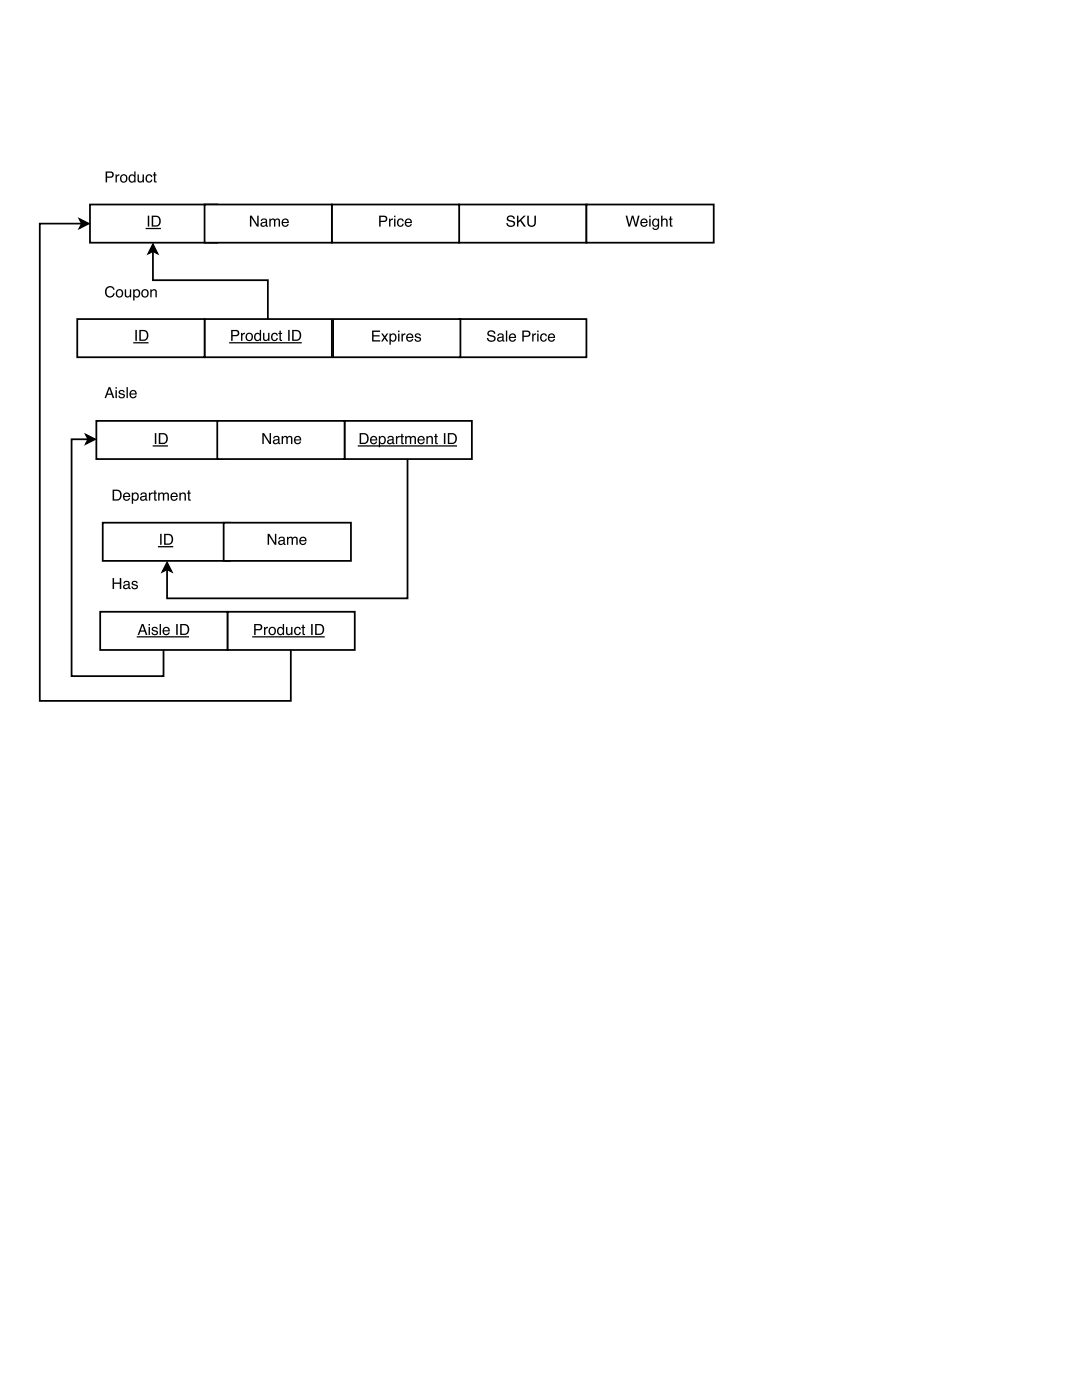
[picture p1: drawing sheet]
<svg xmlns="http://www.w3.org/2000/svg" width="216mm" height="279mm" viewBox="0 0 216 279" stroke-linecap="round" stroke-linejoin="round" font-family="sans-serif">
<path d="M18 40.8h25.4v7.6h-25.4z" fill="none" stroke="#000" stroke-width=".35"/>
<path d="M29.5 43h.3v2.2h-.3zM30.6 43.3v1.7h.5a.86 .86 0 0 0 .7-.9 .86 .86 0 0 0-.7-.8zM30.3 43h.9a1.11 1.11 0 0 1 .9 1.1 1.11 1.11 0 0 1-.9 1.1h-.9z" fill="#000"/>
<path d="M29.2 45.6h2.8" fill="none" stroke="#000" stroke-width=".25"/>
<path d="M91.6 40.8h25.4v7.6h-25.4z" fill="#fff"/>
<path d="M91.6 40.8h25.4v7.6h-25.4z" fill="none" stroke="#000" stroke-width=".35"/>
<path d="M101.3 43.2a.86 .86 0 0 1 1.4 .5h-.3a.51 .51 0 0 0-.5-.5 .51 .51 0 0 0-.5 .5l.5 .3a.69 .69 0 0 1 .9 .6 .69 .69 0 0 1-.9 .7l-.5-.1-.3-.3-.1-.4h.3a.58 .58 0 0 0 .6 .5 .58 .58 0 0 0 .6-.5l-.8-.3a.59 .59 0 0 1-.6-.4 .59 .59 0 0 1 .2-.6zM103.2 43h.2v1.1l1.1-1.1h.4l-.9 .9 .9 1.3h-.3l-.8-1.1-.4 .4v.7h-.2zM105.2 43h.3v1.4a.56 .56 0 0 0 .6 .6 .56 .56 0 0 0 .5-.6v-1.4h.3v1.3a.87 .87 0 0 1-.8 1 .87 .87 0 0 1-.9-1z" fill="#000"/>
<path d="M66.2 40.8h25.4v7.6h-25.4z" fill="#fff"/>
<path d="M66.2 40.8h25.4v7.6h-25.4z" fill="none" stroke="#000" stroke-width=".35"/>
<path d="M75.7 43h.9a.63 .63 0 0 1 .7 .7 .63 .63 0 0 1-.7 .6h-.6v.9h-.3zM76 43.3v.8h.5a.38 .38 0 0 0 .5-.4 .38 .38 0 0 0-.5-.4zM77.6 43.6h.3v.3l.3-.3h.2v.3a.43 .43 0 0 0-.5 .4v.9h-.3zM78.6 43.6h.3v1.6h-.3zM78.6 43h.3v.3h-.3zM79.4 43.8a.65 .65 0 0 1 .7-.2 .65 .65 0 0 1 .5 .6h-.3a.44 .44 0 0 0-.6-.3 .44 .44 0 0 0-.2 .6 .42 .42 0 0 0 .3 .5 .42 .42 0 0 0 .5-.3h.3a.72 .72 0 0 1-1 .5 .72 .72 0 0 1-.4-1zM81 43.8a.73 .73 0 0 1 .8-.1 .73 .73 0 0 1 .4 .8h-1.2a.45 .45 0 0 0 .4 .5 .45 .45 0 0 0 .5-.3h.3a.78 .78 0 0 1-1.1 .5 .78 .78 0 0 1-.3-1.2zM81.2 44l-.2 .3h.9l-.3-.4z" fill="#000"/>
<path d="M40.8 40.8h25.4v7.6h-25.4z" fill="#fff"/>
<path d="M40.8 40.8h25.4v7.6h-25.4z" fill="none" stroke="#000" stroke-width=".35"/>
<path d="M49.9 43h.3l1.1 1.8v-1.8h.3v2.2h-.3l-1.1-1.7v1.7h-.3zM52.3 44.7a.38 .38 0 0 0 .5 .3 .38 .38 0 0 0 .2-.6zM52.1 43.8a.71 .71 0 0 1 1.2 .2v1h.2v.2l-.2 .1a.45 .45 0 0 0-.7 0 .49 .49 0 0 1-.6-.4 .49 .49 0 0 1 .5-.6l.5-.1a.36 .36 0 0 0-.3-.4 .36 .36 0 0 0-.4 .3h-.3zM53.7 43.6h.3v.3a.52 .52 0 0 1 .9-.1 .53 .53 0 0 1 .6-.2 .53 .53 0 0 1 .4 .6v1h-.3v-1.2l-.3-.2-.3 .3-.1 1.1h-.2v-1a.36 .36 0 0 0-.5-.4 .36 .36 0 0 0-.2 .6v.8h-.3zM56.4 43.8a.73 .73 0 0 1 .9-.1 .73 .73 0 0 1 .3 .8h-1.1a.45 .45 0 0 0 .3 .5 .45 .45 0 0 0 .5-.3h.3a.78 .78 0 0 1-1.1 .5 .78 .78 0 0 1-.2-1.2zM56.6 44l-.1 .3h.9l-.3-.4z" fill="#000"/>
<path d="M117 40.8h25.4v7.6h-25.4z" fill="#fff"/>
<path d="M117 40.8h25.4v7.6h-25.4z" fill="none" stroke="#000" stroke-width=".35"/>
<g fill="#000">
<path d="M21.1 34.2h1a.63 .63 0 0 1 .6 .7 .63 .63 0 0 1-.6 .6h-.7v.9h-.3zM21.4 34.5v.7h.6a.38 .38 0 0 0 .4-.3 .38 .38 0 0 0-.4-.4zM23 34.8h.3v.3l.3-.3h.2v.3a.43 .43 0 0 0-.5 .4v.9h-.3zM24.3 35.2a.56 .56 0 0 0 0 .8 .56 .56 0 0 0 .8 0 .55 .55 0 0 0 0-.7 .55 .55 0 0 0-.8-.1zM24.1 35a.78 .78 0 0 1 1.2 .1 .78 .78 0 0 1-.2 1.1 .78 .78 0 0 1-1.1-.1v-.7zM26 35.2a.55 .55 0 0 0 0 .7 .55 .55 0 0 0 .7 .2 .55 .55 0 0 0 .1-.8 .55 .55 0 0 0-.8-.1zM25.9 34.9l.6-.1 .3 .2v-.8h.2v2.2h-.2v-.2a.73 .73 0 0 1-1 0 .73 .73 0 0 1-.1-1zM27.4 34.8h.3v1.1a.41 .41 0 0 0 .6 .3 .41 .41 0 0 0 .2-.6v-.8h.2v1.6h-.2v-.2a.55 .55 0 0 1-.7 .2 .55 .55 0 0 1-.4-.5zM29.2 35a.65 .65 0 0 1 .7-.2 .65 .65 0 0 1 .5 .5h-.3a.44 .44 0 0 0-.6-.3 .44 .44 0 0 0-.2 .7 .42 .42 0 0 0 .3 .5 .42 .42 0 0 0 .5-.4h.3a.72 .72 0 0 1-.9 .6 .72 .72 0 0 1-.4-1zM30.7 34.4h.3v.4h.2v.2h-.2v1.1l.2 .1v.2a.38 .38 0 0 1-.5-.3v-1.1h-.2v-.2h.2z"/>
<path d="M124.8 43h.4l.4 1.8 .5-1.8h.3l.5 1.8 .4-1.8h.3l-.6 2.2h-.3l-.5-1.8-.5 1.8h-.3zM128 43.8a.73 .73 0 0 1 .9-.1 .73 .73 0 0 1 .3 .8h-1.1a.45 .45 0 0 0 .3 .5 .45 .45 0 0 0 .5-.3h.3a.78 .78 0 0 1-1.1 .5 .78 .78 0 0 1-.2-1.2zM128.2 44l-.1 .3h.8l-.2-.4zM129.5 43.6h.3v1.6h-.3zM129.5 43h.3v.3h-.3zM130.3 43.8l.5-.2 .5 .2v-.2h.2v1.5a.7 .7 0 0 1-.5 .8 .7 .7 0 0 1-.8-.5h.2a.46 .46 0 0 0 .7 .2 .46 .46 0 0 0 .2-.6 .69 .69 0 0 1-1 .1 .69 .69 0 0 1-.2-.9zM130.5 44a.56 .56 0 0 0-.1 .7 .56 .56 0 0 0 .7 .2 .56 .56 0 0 0 .2-.7 .56 .56 0 0 0-.8-.2zM131.9 43h.3v.8a.56 .56 0 0 1 .6-.2 .56 .56 0 0 1 .4 .6v1h-.3v-1a.39 .39 0 0 0-.4-.4 .39 .39 0 0 0-.3 .6v.8h-.3zM133.7 43.2h.2v.4h.3v.3h-.3v1l.3 .1v.2a.38 .38 0 0 1-.5-.3v-1h-.2v-.3h.2z"/>
</g>
<path d="M91.6 63.7h25.4v7.6h-25.4z" fill="#fff"/>
<path d="M91.6 63.7h25.4v7.6h-25.4z" fill="none" stroke="#000" stroke-width=".35"/>
<path d="M97.4 66.1a.86 .86 0 0 1 1.4 .5h-.2a.51 .51 0 0 0-.6-.4 .51 .51 0 0 0-.5 .5l.5 .2a.69 .69 0 0 1 .9 .7 .69 .69 0 0 1-.9 .6l-.4-.1-.3-.2-.1-.4h.2a.58 .58 0 0 0 .6 .5 .58 .58 0 0 0 .6-.6l-.7-.3a.59 .59 0 0 1-.6-.3 .59 .59 0 0 1 .1-.7zM99.5 67.6a.38 .38 0 0 0 .5 .3 .38 .38 0 0 0 .2-.5zM99.3 66.7a.71 .71 0 0 1 1.2 .3v.9l.2 .1v.2h-.2a.45 .45 0 0 0-.7 0 .49 .49 0 0 1-.6-.4 .49 .49 0 0 1 .5-.6l.5-.1a.36 .36 0 0 0-.3-.4 .36 .36 0 0 0-.4 .3h-.3zM100.9 66h.3v2.2h-.3zM101.7 66.8a.73 .73 0 0 1 .9-.2 .73 .73 0 0 1 .4 .8h-1.2a.45 .45 0 0 0 .4 .6 .45 .45 0 0 0 .5-.3h.3a.78 .78 0 0 1-1.2 .4 .78 .78 0 0 1-.2-1.2zM101.9 66.9l-.1 .3h.9l-.3-.4zM104.2 66h1a.63 .63 0 0 1 .6 .6 .63 .63 0 0 1-.6 .6h-.7v1h-.3zM104.5 66.2v.8h.6a.38 .38 0 0 0 .4-.4 .38 .38 0 0 0-.4-.4zM106.2 66.6h.2v.2l.3-.2 .3-.1v.3a.43 .43 0 0 0-.5 .4v1h-.3zM107.2 66.6h.3v1.6h-.3zM107.2 66h.3v.3h-.3zM108 66.8a.65 .65 0 0 1 .7-.3 .65 .65 0 0 1 .4 .6h-.2a.44 .44 0 0 0-.6-.3 .44 .44 0 0 0-.3 .6 .42 .42 0 0 0 .4 .6 .42 .42 0 0 0 .5-.4h.2a.72 .72 0 0 1-.9 .6 .72 .72 0 0 1-.4-1.1zM109.5 66.8a.73 .73 0 0 1 .9-.2 .73 .73 0 0 1 .4 .8h-1.2a.45 .45 0 0 0 .3 .6 .45 .45 0 0 0 .6-.3h.2a.78 .78 0 0 1-1.1 .4 .78 .78 0 0 1-.2-1.2zM109.7 66.9l-.1 .3h.9l-.3-.4z" fill="#000"/>
<path d="M66.5 63.7h25.4v7.6h-25.4z" fill="#fff"/>
<path d="M30.5 48.8l.9 1.8-.9-.5-.9 .5zM30.5 50.1v5.8h22.9v7.8M66.5 63.7h25.4v7.6h-25.4z" fill="none" stroke="#000" stroke-width=".35"/>
<g fill="#000">
<path d="M30.5 48.8l.9 1.8-.9-.5-.9 .5z"/>
<path d="M74.2 66h1.6v.2h-1.3v.7h1.2v.3h-1.2v.7h1.4v.3h-1.7zM76.1 66.6h.3l.4 .5 .3-.5h.4l-.6 .7 .6 .9h-.3l-.4-.6-.4 .6h-.4l.6-.9zM78.1 66.9a.56 .56 0 0 0-.1 .7 .56 .56 0 0 0 .7 .2 .56 .56 0 0 0 .1-.7 .56 .56 0 0 0-.7-.2zM77.7 66.6h.3v.2a.7 .7 0 0 1 .9-.1 .7 .7 0 0 1 .2 .9 .62 .62 0 0 1-.4 .6 .62 .62 0 0 1-.7-.2v.8h-.3zM79.4 66.6h.3v1.6h-.3zM79.4 66h.3v.3h-.3zM80.1 66.6h.3v.2l.3-.2 .2-.1v.3a.43 .43 0 0 0-.5 .4v1h-.3zM81.2 66.8a.73 .73 0 0 1 .9-.2 .73 .73 0 0 1 .4 .8h-1.2a.45 .45 0 0 0 .4 .6 .45 .45 0 0 0 .5-.3h.3a.78 .78 0 0 1-1.1 .4 .78 .78 0 0 1-.3-1.2zM81.5 66.9l-.2 .3h.9l-.3-.4zM82.9 66.7a.64 .64 0 0 1 1.1 .3h-.3a.34 .34 0 0 0-.3-.3 .34 .34 0 0 0-.3 .4 .76 .76 0 0 1 .9 .8 .69 .69 0 0 1-.7 .3 .69 .69 0 0 1-.6-.5h.3a.39 .39 0 0 0 .4 .3 .39 .39 0 0 0 .3-.4 .76 .76 0 0 1-.9-.8z"/>
</g>
<path d="M40.8 63.7h25.4v7.6h-25.4z" fill="#fff"/>
<path d="M40.8 63.7h25.4v7.6h-25.4z" fill="none" stroke="#000" stroke-width=".35"/>
<g fill="#000">
<path d="M21.2 57.4a.95 .95 0 0 1 1-.3 .95 .95 0 0 1 .7 .7h-.3a.7 .7 0 0 0-.9-.4 .7 .7 0 0 0-.5 .9 .69 .69 0 0 0 .6 .8 .69 .69 0 0 0 .8-.6h.3a1.02 1.02 0 0 1-1.3 .8 1.02 1.02 0 0 1-.6-1.4zM23.5 58.1a.56 .56 0 0 0-.1 .8 .56 .56 0 0 0 .8 .1 .55 .55 0 0 0 .1-.8 .55 .55 0 0 0-.8-.1zM23.3 57.9a.78 .78 0 0 1 1.1 .1 .78 .78 0 0 1-.1 1.1 .78 .78 0 0 1-1.1-.1l-.1-.7zM24.9 57.7h.3v1.1a.41 .41 0 0 0 .5 .3 .41 .41 0 0 0 .2-.6v-.8h.3v1.6h-.3v-.2a.55 .55 0 0 1-.6 .3 .55 .55 0 0 1-.4-.6zM27 58.1a.56 .56 0 0 0-.2 .7 .56 .56 0 0 0 .8 .2 .56 .56 0 0 0 .1-.7 .56 .56 0 0 0-.7-.2zM26.6 57.8h.2v.2a.7 .7 0 0 1 1-.1 .7 .7 0 0 1 .2 .9 .62 .62 0 0 1-.5 .6 .62 .62 0 0 1-.7-.2v.8h-.2zM28.6 58.1a.56 .56 0 0 0-.1 .8 .56 .56 0 0 0 .8 .1 .55 .55 0 0 0 0-.8 .55 .55 0 0 0-.7-.1zM28.4 57.9a.78 .78 0 0 1 1.1 .1 .78 .78 0 0 1-.1 1.1 .78 .78 0 0 1-1.1-.1l-.1-.7zM30 57.7h.2v.3a.57 .57 0 0 1 .7-.3 .57 .57 0 0 1 .4 .6v1h-.3v-1a.39 .39 0 0 0-.5-.3 .39 .39 0 0 0-.2 .5v.8h-.3z"/>
<path d="M46.1 65.8h1a.63 .63 0 0 1 .7 .7 .63 .63 0 0 1-.7 .6h-.7v.9h-.3zM46.4 66.1v.8h.6a.38 .38 0 0 0 .5-.4 .38 .38 0 0 0-.5-.4zM48.1 66.4h.3v.3l.2-.3h.3v.3a.43 .43 0 0 0-.5 .4v.9h-.3zM49.4 66.8a.56 .56 0 0 0-.1 .8 .56 .56 0 0 0 .8 .1 .55 .55 0 0 0 .1-.8 .55 .55 0 0 0-.8-.1zM49.2 66.6a.78 .78 0 0 1 1.1 .1 .78 .78 0 0 1-.1 1.1 .78 .78 0 0 1-1.1-.1l-.1-.7zM51.1 66.8a.55 .55 0 0 0-.1 .7 .55 .55 0 0 0 .7 .2 .55 .55 0 0 0 .1-.8 .55 .55 0 0 0-.7-.1zM51 66.5l.5-.1 .3 .2v-.8h.3v2.2h-.2v-.2a.73 .73 0 0 1-1.1 .1 .73 .73 0 0 1 0-1.1zM52.5 66.4h.3v1.1a.41 .41 0 0 0 .5 .3 .41 .41 0 0 0 .2-.6v-.8h.3v1.6h-.3v-.2a.55 .55 0 0 1-.6 .3 .55 .55 0 0 1-.4-.6zM54.3 66.6a.65 .65 0 0 1 .7-.2 .65 .65 0 0 1 .4 .6h-.2a.44 .44 0 0 0-.6-.3 .44 .44 0 0 0-.2 .6 .42 .42 0 0 0 .3 .5 .42 .42 0 0 0 .5-.3h.2a.72 .72 0 0 1-.9 .5 .72 .72 0 0 1-.4-1zM55.8 66h.2v.4h.3v.3h-.3v1l.3 .1v.2a.38 .38 0 0 1-.5-.3v-1h-.3v-.3h.3zM57.5 65.8h.3v2.2h-.3zM58.6 66.1v1.7h.5a.86 .86 0 0 0 .7-.9 .86 .86 0 0 0-.7-.8zM58.3 65.8h.9a1.11 1.11 0 0 1 .9 1.1 1.11 1.11 0 0 1-.9 1.1h-.9z"/>
</g>
<path d="M45.9 68.4h14.2" fill="none" stroke="#000" stroke-width=".25"/>
<path d="M19.2 84h25.4v7.6h-25.4z" fill="#fff"/>
<path d="M19.2 84h25.4v7.6h-25.4zM81.3 91.5v27.9h-48v-5.8M33.3 112.3l.9 1.8-.9-.5-.9 .5z" fill="none" stroke="#000" stroke-width=".35"/>
<g fill="#000">
<path d="M33.3 112.3l.9 1.8-.9-.5-.9 .5z"/>
<path d="M30.9 86.4h.3v2.2h-.3zM32 86.7v1.7h.5a.86 .86 0 0 0 .7-.9 .86 .86 0 0 0-.7-.8zM31.7 86.4h.9a1.11 1.11 0 0 1 .9 1.1 1.11 1.11 0 0 1-.9 1.1h-.9z"/>
</g>
<path d="M30.6 89h2.8" fill="none" stroke="#000" stroke-width=".25"/>
<path d="M68.8 84h25.4v7.6h-25.4z" fill="#fff"/>
<path d="M68.8 84h25.4v7.6h-25.4z" fill="none" stroke="#000" stroke-width=".35"/>
<path d="M72.1 86.7v1.7h.5a.86 .86 0 0 0 .7-.9 .86 .86 0 0 0-.7-.8zM71.8 86.4h.8a1.11 1.11 0 0 1 1 1.1 1.11 1.11 0 0 1-1 1.1h-.8zM74 87.2a.73 .73 0 0 1 .9-.1 .73 .73 0 0 1 .4 .8h-1.2a.45 .45 0 0 0 .3 .5 .45 .45 0 0 0 .6-.3h.3a.78 .78 0 0 1-1.2 .5 .78 .78 0 0 1-.2-1.2zM74.2 87.4l-.1 .3h.9l-.3-.5zM76 87.3a.56 .56 0 0 0-.2 .8 .56 .56 0 0 0 .8 .2 .56 .56 0 0 0 .1-.8 .56 .56 0 0 0-.7-.2zM75.6 87h.2v.2a.7 .7 0 0 1 1-.1 .7 .7 0 0 1 .2 1 .62 .62 0 0 1-.5 .5 .62 .62 0 0 1-.6-.2v.9h-.3zM77.5 88.1a.38 .38 0 0 0 .5 .3 .38 .38 0 0 0 .2-.6zM77.4 87.2a.71 .71 0 0 1 1.2 .2v1h.1v.2l-.1 .1a.45 .45 0 0 0-.7 0 .49 .49 0 0 1-.7-.4 .49 .49 0 0 1 .5-.6l.6-.1a.36 .36 0 0 0-.4-.4 .36 .36 0 0 0-.3 .3h-.3zM79 87h.3v.3l.2-.3h.3v.3a.43 .43 0 0 0-.5 .4v.9h-.3zM80.1 86.6h.2v.4h.3v.2h-.3v1.1l.3 .1v.2a.38 .38 0 0 1-.5-.3v-1.1h-.3v-.2h.3zM80.9 87h.2v.3a.52 .52 0 0 1 .9-.1 .53 .53 0 0 1 .6-.2 .53 .53 0 0 1 .4 .6v1h-.3v-1.2l-.3-.2-.3 .3v1.1h-.3v-1a.36 .36 0 0 0-.5-.4 .36 .36 0 0 0-.2 .6v.8h-.2zM83.5 87.2a.73 .73 0 0 1 .9-.1 .73 .73 0 0 1 .4 .8h-1.2a.45 .45 0 0 0 .3 .5 .45 .45 0 0 0 .6-.3h.2a.78 .78 0 0 1-1.1 .5 .78 .78 0 0 1-.2-1.2zM83.7 87.4l-.1 .3h.9l-.3-.5zM85.1 87h.2v.3a.57 .57 0 0 1 .7-.3 .57 .57 0 0 1 .4 .6v1h-.3v-1a.39 .39 0 0 0-.5-.3 .39 .39 0 0 0-.2 .5v.8h-.3zM86.8 86.6h.3v.4h.3v.2h-.3v1.1l.3 .1v.2a.38 .38 0 0 1-.6-.3v-1.1h-.2v-.2h.2zM88.6 86.4h.3v2.2h-.3zM89.7 86.7v1.7h.5a.86 .86 0 0 0 .7-.9 .86 .86 0 0 0-.7-.8zM89.4 86.4h.8a1.11 1.11 0 0 1 1 1.1 1.11 1.11 0 0 1-1 1.1h-.8z" fill="#000"/>
<path d="M71.5 89h19.6" fill="none" stroke="#000" stroke-width=".25"/>
<path d="M43.4 84h25.4v7.6h-25.4z" fill="#fff"/>
<path d="M43.4 84h25.4v7.6h-25.4z" fill="none" stroke="#000" stroke-width=".35"/>
<path d="M52.3 86.4h.4l1.1 1.8v-1.8h.3v2.2h-.4l-1.1-1.8v1.8h-.3zM54.7 88.1a.38 .38 0 0 0 .5 .3 .38 .38 0 0 0 .2-.6zM54.6 87.2a.71 .71 0 0 1 1.2 .2v1h.1v.2l-.1 .1a.45 .45 0 0 0-.7 0 .49 .49 0 0 1-.7-.4 .49 .49 0 0 1 .5-.6l.6-.1a.36 .36 0 0 0-.3-.4 .36 .36 0 0 0-.4 .3h-.3zM56.2 87h.3v.3a.52 .52 0 0 1 .9-.1 .53 .53 0 0 1 .6-.2 .53 .53 0 0 1 .3 .6v1h-.2l-.1-1.2-.2-.2-.4 .3v1.1h-.3v-1a.36 .36 0 0 0-.4-.4 .36 .36 0 0 0-.2 .6v.8h-.3zM58.9 87.2a.73 .73 0 0 1 .8-.1 .73 .73 0 0 1 .4 .8h-1.2a.45 .45 0 0 0 .4 .5 .45 .45 0 0 0 .5-.3h.3a.78 .78 0 0 1-1.1 .5 .78 .78 0 0 1-.3-1.2zM59.1 87.4l-.2 .3h.9l-.3-.5z" fill="#000"/>
<path d="M20.5 104.3h25.4v7.6h-25.4z" fill="#fff"/>
<path d="M20.5 104.3h25.4v7.6h-25.4z" fill="none" stroke="#000" stroke-width=".35"/>
<path d="M32 106.5h.2v2.2h-.2zM33 106.8v1.7h.6a.86 .86 0 0 0 .7-.9 .86 .86 0 0 0-.7-.8zM32.7 106.5h.9a1.11 1.11 0 0 1 .9 1.1 1.11 1.11 0 0 1-.9 1.1h-.9z" fill="#000"/>
<path d="M31.7 109.1h2.7" fill="none" stroke="#000" stroke-width=".25"/>
<path d="M44.6 104.3h25.4v7.6h-25.4z" fill="#fff"/>
<path d="M15.9 43.7l1.8 .9-1.8 .9 .4-.9zM16.3 44.6h-8.4v95.3h50.1v-10.3M44.6 104.3h25.4v7.6h-25.4z" fill="none" stroke="#000" stroke-width=".35"/>
<g fill="#000">
<path d="M15.9 43.7l1.8 .9-1.8 .9 .4-.9z"/>
<path d="M21.8 77.6l-.3 .9h.7zM21.7 77.3h.3l.8 2.1h-.3l-.2-.6h-.9l-.2 .6h-.3zM23 77.9h.3v1.5h-.3zM23 77.3h.3v.3h-.3zM23.8 77.9a.64 .64 0 0 1 1.1 .4h-.3a.34 .34 0 0 0-.3-.3 .34 .34 0 0 0-.3 .3v.1a.76 .76 0 0 1 .9 .8 .69 .69 0 0 1-.7 .3 .69 .69 0 0 1-.6-.6h.3a.39 .39 0 0 0 .4 .4 .39 .39 0 0 0 .3-.4 .76 .76 0 0 1-.9-.8zM25.2 77.3h.3v2.1h-.3zM26 78.1a.73 .73 0 0 1 .9-.2 .73 .73 0 0 1 .4 .8h-1.2a.45 .45 0 0 0 .4 .6 .45 .45 0 0 0 .5-.4h.3a.78 .78 0 0 1-1.1 .5 .78 .78 0 0 1-.3-1.2zM26.3 78.2l-.2 .3h.9l-.3-.4z"/>
<path d="M22.8 98v1.7h.5a.86 .86 0 0 0 .7-.9 .86 .86 0 0 0-.7-.8zM22.5 97.7h.9a1.11 1.11 0 0 1 .9 1.1 1.11 1.11 0 0 1-.9 1.1h-.9zM24.7 98.5a.73 .73 0 0 1 .9-.1 .73 .73 0 0 1 .4 .8h-1.2a.45 .45 0 0 0 .4 .5 .45 .45 0 0 0 .5-.3h.3a.78 .78 0 0 1-1.1 .5 .78 .78 0 0 1-.3-1.2zM25 98.6l-.2 .4h.9l-.3-.5zM26.7 98.6a.56 .56 0 0 0-.2 .8 .56 .56 0 0 0 .8 .2 .56 .56 0 0 0 .1-.8 .56 .56 0 0 0-.7-.2zM26.3 98.3h.3v.2a.7 .7 0 0 1 .9-.1 .7 .7 0 0 1 .2 1 .62 .62 0 0 1-.5 .5 .62 .62 0 0 1-.6-.2v.8h-.3zM28.2 99.4a.38 .38 0 0 0 .5 .3 .38 .38 0 0 0 .2-.6zM28.1 98.5a.71 .71 0 0 1 1.2 .2v1h.1v.2h-.1a.45 .45 0 0 0-.7 0 .49 .49 0 0 1-.7-.3 .49 .49 0 0 1 .5-.6l.6-.1a.36 .36 0 0 0-.3-.4 .36 .36 0 0 0-.4 .3h-.3zM29.7 98.3h.3v.3l.3-.3h.2v.3a.43 .43 0 0 0-.5 .4v.9h-.3zM30.8 97.9h.2v.4h.3v.2h-.3v1.1l.3 .1v.2a.38 .38 0 0 1-.5-.3v-1.1h-.2v-.2h.2zM31.6 98.3h.2v.2a.52 .52 0 0 1 .9 0 .53 .53 0 0 1 .6-.2 .53 .53 0 0 1 .4 .5v1.1h-.3v-1.2l-.2-.2-.4 .3v1.1h-.3v-1a.36 .36 0 0 0-.5-.4 .36 .36 0 0 0-.2 .6v.8h-.2zM34.2 98.5a.73 .73 0 0 1 .9-.1 .73 .73 0 0 1 .4 .8h-1.2a.45 .45 0 0 0 .3 .5 .45 .45 0 0 0 .6-.3h.2a.78 .78 0 0 1-1.1 .5 .78 .78 0 0 1-.2-1.2zM34.4 98.6l-.1 .4h.9l-.3-.5zM35.8 98.3h.2v.2a.57 .57 0 0 1 .7-.2 .57 .57 0 0 1 .4 .6v1h-.3v-1a.39 .39 0 0 0-.5-.4 .39 .39 0 0 0-.2 .6v.8h-.3zM37.5 97.9h.3v.4h.3v.2h-.3v1.1l.3 .1v.2a.38 .38 0 0 1-.6-.3v-1.1h-.2v-.2h.2z"/>
<path d="M53.4 106.5h.4l1.1 1.8v-1.8h.2v2.2h-.3l-1.1-1.7v1.7h-.3zM55.8 108.2a.38 .38 0 0 0 .5 .3 .38 .38 0 0 0 .2-.6zM55.7 107.3a.71 .71 0 0 1 1.1 .2v1h.2v.2l-.1 .1a.45 .45 0 0 0-.7 0 .49 .49 0 0 1-.7-.4 .49 .49 0 0 1 .5-.6l.5-.1a.36 .36 0 0 0-.3-.4 .36 .36 0 0 0-.4 .3h-.2zM57.3 107.1h.2v.3a.52 .52 0 0 1 .9-.1 .53 .53 0 0 1 .6-.2 .53 .53 0 0 1 .4 .6v1h-.3v-1.2l-.2-.2-.4 .3v1.1h-.3v-1a.36 .36 0 0 0-.5-.4 .36 .36 0 0 0-.2 .6v.8h-.2zM59.9 107.3a.73 .73 0 0 1 .9-.1 .73 .73 0 0 1 .4 .8h-1.2a.45 .45 0 0 0 .3 .5 .45 .45 0 0 0 .6-.3h.2a.78 .78 0 0 1-1.1 .5 .78 .78 0 0 1-.2-1.2zM60.1 107.5l-.1 .3h.9l-.3-.4z"/>
</g>
<path d="M45.4 122.1h25.4v7.6h-25.4z" fill="#fff"/>
<path d="M17.2 86.8l1.7 .9-1.7 .9 .4-.9zM17.6 87.7h-3.3v47.2h18.3v-5.3M45.4 122.1h25.4v7.6h-25.4z" fill="none" stroke="#000" stroke-width=".35"/>
<g fill="#000">
<path d="M17.2 86.8l1.7 .9-1.7 .9 .4-.9z"/>
<path d="M50.7 124.5h1a.63 .63 0 0 1 .6 .7 .63 .63 0 0 1-.6 .6h-.7v.9h-.3zM51 124.8v.7h.6a.38 .38 0 0 0 .4-.3 .38 .38 0 0 0-.4-.4zM52.7 125.1h.2v.3l.3-.3h.3v.3a.43 .43 0 0 0-.5 .4v.9h-.3zM54 125.5a.56 .56 0 0 0-.1 .8 .56 .56 0 0 0 .8 0 .55 .55 0 0 0 0-.7 .55 .55 0 0 0-.7-.1zM53.8 125.3a.78 .78 0 0 1 1.1 .1 .78 .78 0 0 1-.1 1.1 .78 .78 0 0 1-1.1-.1l-.1-.7zM55.7 125.5a.55 .55 0 0 0-.1 .7 .55 .55 0 0 0 .7 .2 .55 .55 0 0 0 .1-.8 .55 .55 0 0 0-.7-.1zM55.6 125.2l.5-.1 .3 .2v-.8h.3v2.2h-.3v-.2a.73 .73 0 0 1-1 .1 .73 .73 0 0 1-.1-1.1zM57.1 125.1h.2v1.1a.41 .41 0 0 0 .6 .3 .41 .41 0 0 0 .2-.6v-.8h.3v1.6h-.3v-.2a.55 .55 0 0 1-.6 .2 .55 .55 0 0 1-.4-.5zM58.9 125.3a.65 .65 0 0 1 .7-.2 .65 .65 0 0 1 .4 .6h-.2a.44 .44 0 0 0-.6-.4 .44 .44 0 0 0-.3 .7 .42 .42 0 0 0 .4 .5 .42 .42 0 0 0 .5-.3h.2a.72 .72 0 0 1-.9 .5 .72 .72 0 0 1-.4-1zM60.3 124.7h.3v.4h.3v.2h-.3v1.1l.3 .1v.2a.38 .38 0 0 1-.6-.3v-1.1h-.2v-.2h.2zM62.1 124.5h.3v2.2h-.3zM63.2 124.8v1.7h.5a.86 .86 0 0 0 .7-.9 .86 .86 0 0 0-.7-.8zM62.9 124.5h.9a1.11 1.11 0 0 1 .9 1.1 1.11 1.11 0 0 1-.9 1.1h-.9z"/>
</g>
<path d="M50.4 127.1h14.3" fill="none" stroke="#000" stroke-width=".25"/>
<path d="M20 122.1h25.4v7.6h-25.4z" fill="#fff"/>
<path d="M20 122.1h25.4v7.6h-25.4z" fill="none" stroke="#000" stroke-width=".35"/>
<g fill="#000">
<path d="M22.5 115.4h.3v.9h1.1v-.9h.3v2.1h-.3v-1h-1.1v1h-.3zM24.9 117a.38 .38 0 0 0 .5 .3 .38 .38 0 0 0 .2-.5zM24.7 116.1a.71 .71 0 0 1 1.2 .3v.9l.2 .1v.2h-.2a.45 .45 0 0 0-.7 0 .49 .49 0 0 1-.6-.4 .49 .49 0 0 1 .4-.6l.6-.1a.36 .36 0 0 0-.3-.4 .36 .36 0 0 0-.4 .3h-.3zM26.4 116a.64 .64 0 0 1 1.1 .4h-.3a.34 .34 0 0 0-.3-.3 .34 .34 0 0 0-.3 .3v.1a.76 .76 0 0 1 .9 .8 .69 .69 0 0 1-.7 .3 .69 .69 0 0 1-.6-.6h.3a.39 .39 0 0 0 .4 .4 .39 .39 0 0 0 .3-.4 .76 .76 0 0 1-.9-.8z"/>
<path d="M28.4 124.9l-.3 .9h.7zM28.3 124.5h.3l.8 2.2h-.3l-.2-.6h-.9l-.2 .6h-.3zM29.6 125.1h.3v1.6h-.3zM29.6 124.5h.3v.3h-.3zM30.4 125.2a.64 .64 0 0 1 1.1 .4h-.3a.34 .34 0 0 0-.3-.3 .34 .34 0 0 0-.3 .3v.1a.76 .76 0 0 1 .9 .8 .69 .69 0 0 1-.7 .3 .69 .69 0 0 1-.6-.6h.3a.39 .39 0 0 0 .4 .4 .39 .39 0 0 0 .4-.4l-.1-.1a.76 .76 0 0 1-.9-.7zM31.9 124.5h.2v2.2h-.2zM32.6 125.3a.73 .73 0 0 1 .9-.1 .73 .73 0 0 1 .4 .8h-1.2a.45 .45 0 0 0 .4 .5 .45 .45 0 0 0 .5-.3h.3a.78 .78 0 0 1-1.1 .5 .78 .78 0 0 1-.3-1.2zM32.9 125.5l-.2 .3h.9l-.3-.5zM35.2 124.5h.3v2.2h-.3zM36.3 124.8v1.7h.5a.86 .86 0 0 0 .7-.9 .86 .86 0 0 0-.7-.8zM36 124.5h.8a1.11 1.11 0 0 1 1 1.1 1.11 1.11 0 0 1-1 1.1h-.8z"/>
</g>
<path d="M27.4 127.1h10.2" fill="none" stroke="#000" stroke-width=".25"/>
<path d="M15.4 63.7h25.4v7.6h-25.4z" fill="#fff"/>
<path d="M15.4 63.7h25.4v7.6h-25.4z" fill="none" stroke="#000" stroke-width=".35"/>
<path d="M27 65.8h.3v2.2h-.3zM28.1 66.1v1.7h.5a.86 .86 0 0 0 .7-.9 .86 .86 0 0 0-.7-.8zM27.8 65.8h.9a1.11 1.11 0 0 1 .9 1.1 1.11 1.11 0 0 1-.9 1.1h-.9z" fill="#000"/>
<path d="M26.7 68.4h2.8" fill="none" stroke="#000" stroke-width=".25"/>
</svg>
